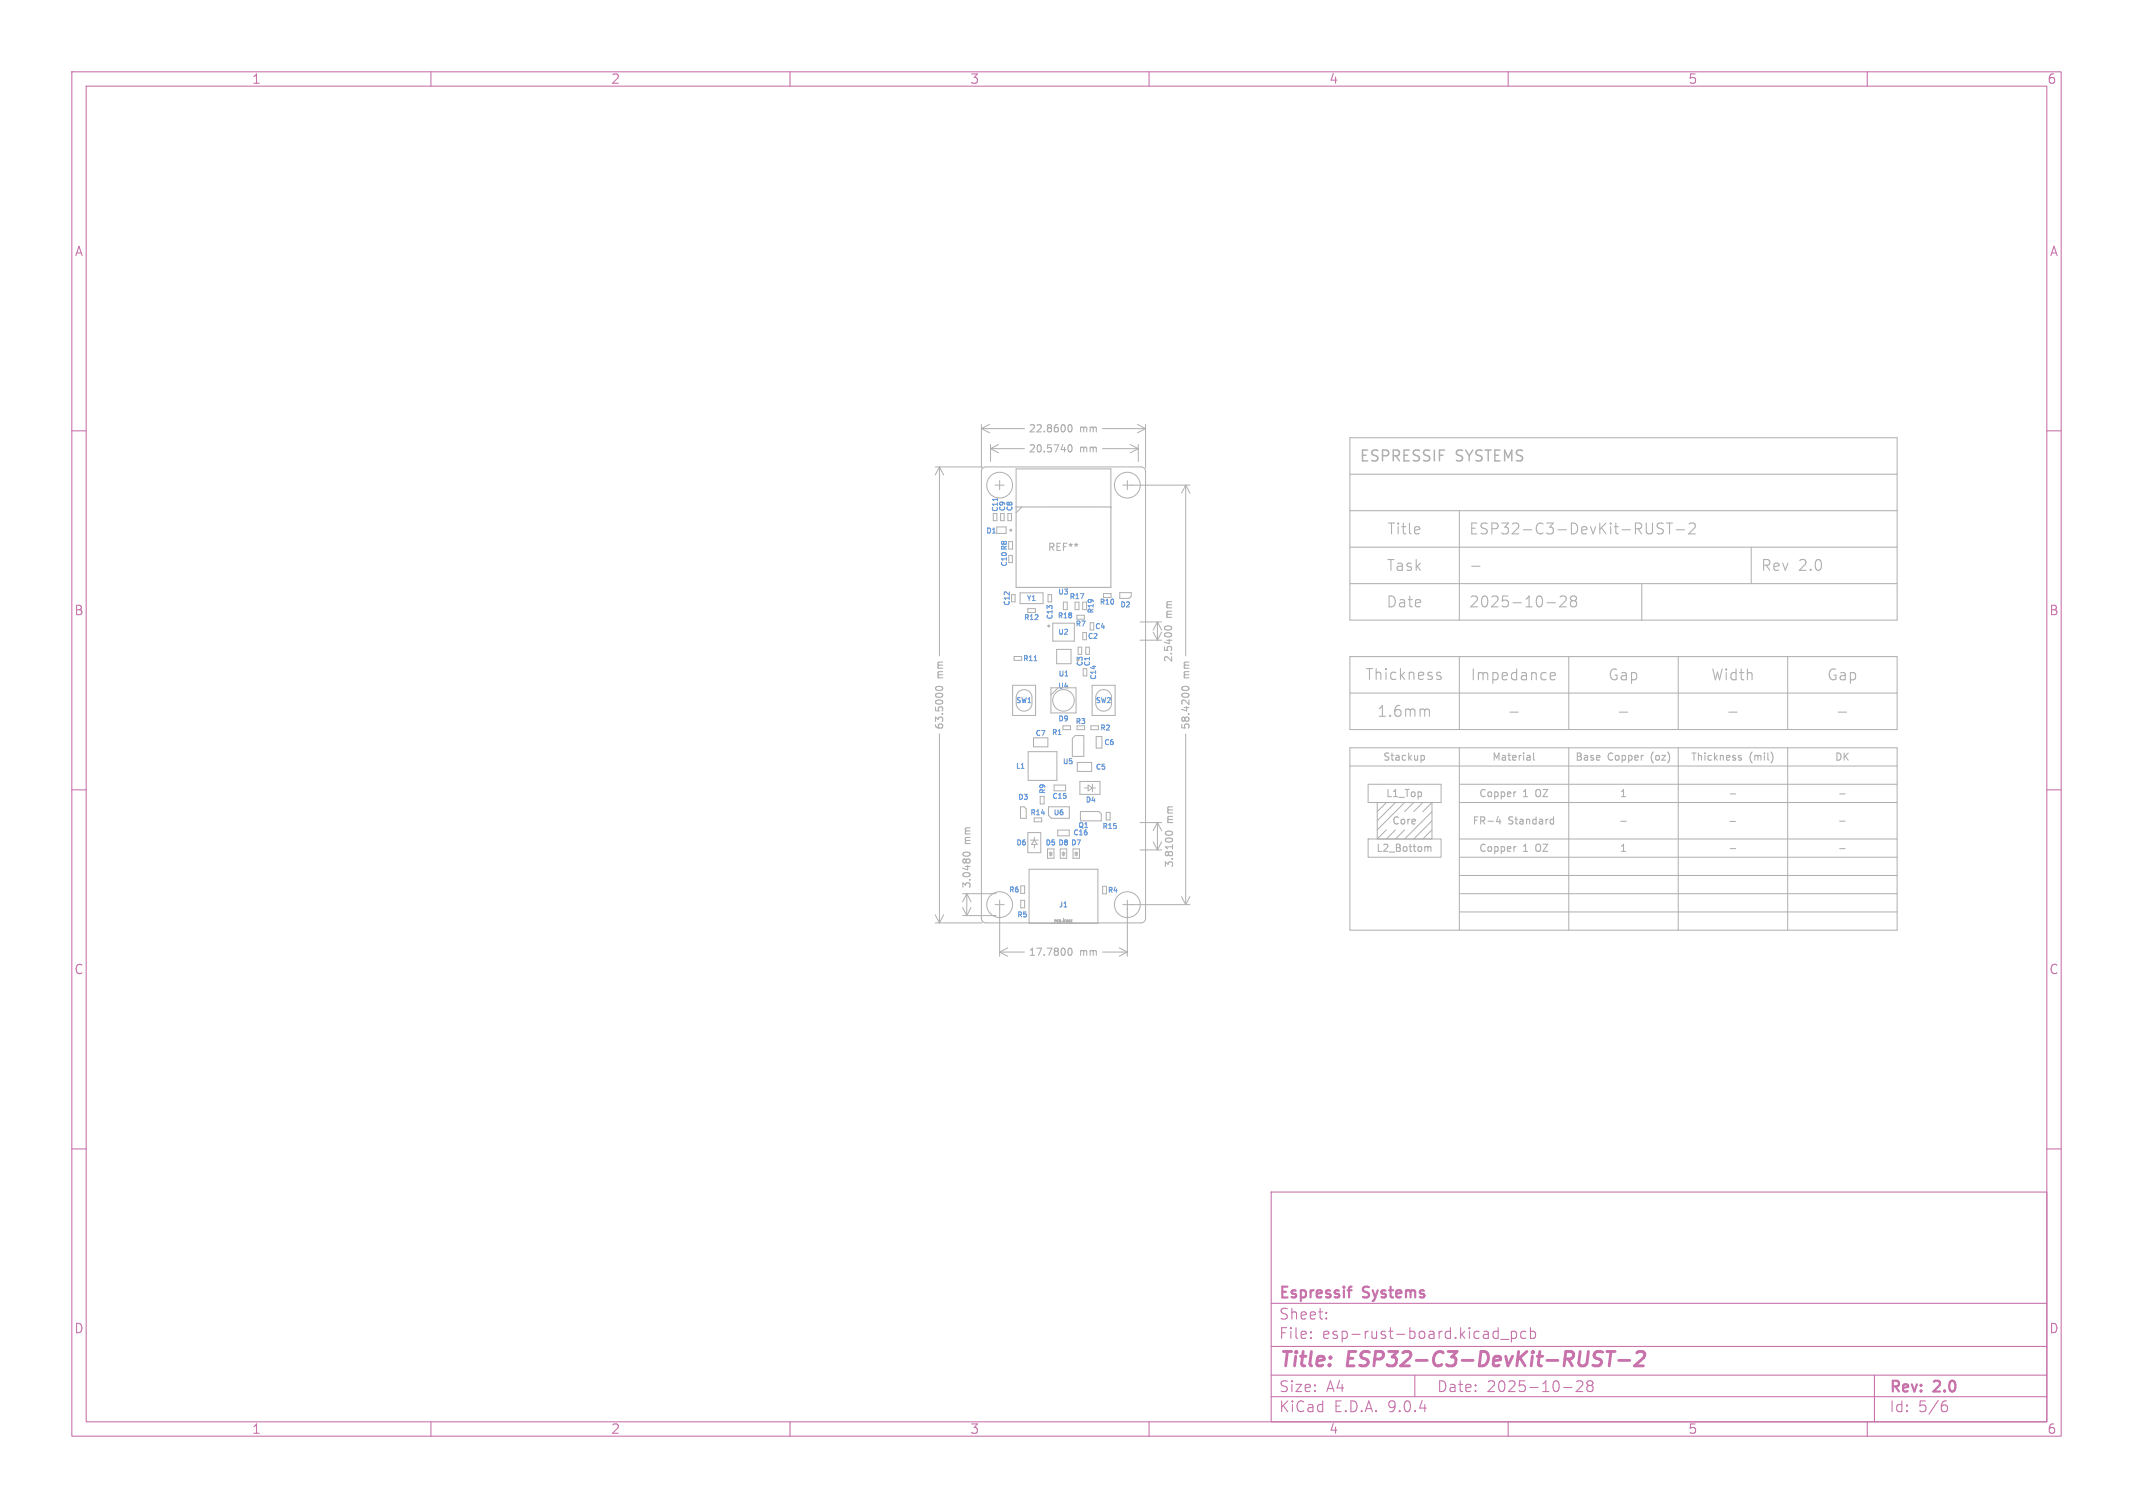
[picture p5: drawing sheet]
<svg xmlns="http://www.w3.org/2000/svg" width="297mm" height="210mm" viewBox="0 0 297 210" stroke-linecap="round" stroke-linejoin="round" font-family="sans-serif">
<defs><g id="words">
<g font-size="2.8" fill="#c872ab">
<text x="178" y="190.9">Title:</text>
<text x="187.7" y="190.9">ESP32-C3-DevKit-RUST-2</text>
</g>
<g font-size="2.1" fill="#afafaf">
<text x="189.2" y="64.6">ESPRESSIF</text>
<text x="202.7" y="64.6">SYSTEMS</text>
<text x="193.1" y="74.6">Title</text>
<text x="204.5" y="74.6">ESP32-C3-DevKit-RUST-2</text>
<text x="193" y="79.7">Task</text>
<text x="245.1" y="79.7">Rev</text>
<text x="250.4" y="79.7">2.0</text>
<text x="193" y="84.8">Date</text>
<text x="204.5" y="84.8">2025-10-28</text>
<text x="190" y="94.9">Thickness</text>
<text x="204.7" y="95">Impedance</text>
<text x="223.9" y="95">Gap</text>
<text x="238.2" y="95">Width</text>
<text x="254.3" y="95">Gap</text>
<text x="191.7" y="100">1.6mm</text>
</g>
<g font-size="2.1" fill="#c872ab">
<text x="178" y="184">Sheet:</text>
<text x="178" y="181.2">Espressif</text>
<text x="189.9" y="181.2">Systems</text>
<text x="178" y="186.7">File:</text>
<text x="184.1" y="186.7">esp-rust-board.kicad_pcb</text>
<text x="178" y="196.9">KiCad</text>
<text x="178" y="194.1">Size:</text>
<text x="184.7" y="194.1">A4</text>
<text x="185.7" y="196.9">E.D.A.</text>
<text x="193.3" y="196.9">9.0.4</text>
<text x="200" y="194.1">Date:</text>
<text x="207" y="194.1">2025-10-28</text>
<text x="263" y="194.3">Rev:</text>
<text x="263" y="196.9">Id:</text>
<text x="267.1" y="196.9">5/6</text>
<text x="269.4" y="194.3">2.0</text>
</g>
<g font-size="1.8" fill="#c872ab">
<text x="35" y="11.9">1</text>
<text x="85" y="11.9">2</text>
<text x="135" y="11.9">3</text>
<text x="185" y="11.9">4</text>
<text x="235" y="11.9">5</text>
<text x="285" y="11.9">6</text>
<text x="10.3" y="35.9">A</text>
<text x="285.4" y="35.9">A</text>
<text x="10.3" y="85.9">B</text>
<text x="285.3" y="85.9">B</text>
<text x="10.3" y="135.9">C</text>
<text x="285.3" y="135.9">C</text>
<text x="10.3" y="185.9">D</text>
<text x="285.3" y="185.9">D</text>
<text x="35" y="199.9">1</text>
<text x="85" y="199.9">2</text>
<text x="135" y="199.9">3</text>
<text x="185" y="199.9">4</text>
<text x="235" y="199.9">5</text>
<text x="285" y="199.9">6</text>
</g>
<g font-size="1.4" fill="#afafaf">
<text x="143.1" y="63.2">20.5740</text>
<text x="143.1" y="60.4">22.8600</text>
<text x="150.3" y="63.2">mm</text>
<text x="150.3" y="60.4">mm</text>
<text x="145.8" y="76.9">REF**</text>
<text x="163.4" y="86.1" transform="rotate(-90 163.4 86.1)">mm</text>
<text x="131.5" y="94.5" transform="rotate(-90 131.5 94.5)">mm</text>
<text x="163.4" y="92.3" transform="rotate(-90 163.4 92.3)">2.5400</text>
<text x="165.8" y="94.5" transform="rotate(-90 165.8 94.5)">mm</text>
<text x="131.5" y="101.7" transform="rotate(-90 131.5 101.7)">63.5000</text>
<text x="165.8" y="101.7" transform="rotate(-90 165.8 101.7)">58.4200</text>
<text x="192.5" y="106.1">Stackup</text>
<text x="207.7" y="106.1">Material</text>
<text x="219.3" y="106.1">Base</text>
<text x="223.9" y="106.1">Copper</text>
<text x="230.1" y="106.1">(oz)</text>
<text x="235.4" y="106.1">Thickness</text>
<text x="243.6" y="106.1">(mil)</text>
<text x="255.4" y="106.1">DK</text>
<text x="192.9" y="111.2">L1_Top</text>
<text x="205.9" y="111.2">Copper</text>
<text x="212.1" y="111.2">1</text>
<text x="214" y="111.2">OZ</text>
<text x="225.5" y="111.2">1</text>
<text x="135.3" y="117.6" transform="rotate(-90 135.3 117.6)">mm</text>
<text x="163.5" y="114.7" transform="rotate(-90 163.5 114.7)">mm</text>
<text x="191.6" y="118.8">L2_Bottom</text>
<text x="193.8" y="115">Core</text>
<text x="205" y="115">FR-4</text>
<text x="205.9" y="118.8">Copper</text>
<text x="210" y="115">Standard</text>
<text x="212.1" y="118.8">1</text>
<text x="214" y="118.8">OZ</text>
<text x="225.5" y="118.8">1</text>
<text x="135.3" y="123.8" transform="rotate(-90 135.3 123.8)">3.0480</text>
<text x="163.5" y="120.9" transform="rotate(-90 163.5 120.9)">3.8100</text>
<text x="143.1" y="133.3">17.7800</text>
<text x="150.3" y="133.3">mm</text>
</g>
<g font-size="1" fill="#afafaf">
<text x="139.1" y="71.3" transform="rotate(-90 139.1 71.3)">C11</text>
<text x="140.1" y="71.2" transform="rotate(-90 140.1 71.2)">C9</text>
<text x="141.1" y="71.2" transform="rotate(-90 141.1 71.2)">C8</text>
<text x="140.3" y="78.9" transform="rotate(-90 140.3 78.9)">C10 R8</text>
<text x="148.9" y="83.6">R17</text>
<text x="140.7" y="84.4" transform="rotate(-90 140.7 84.4)">C12</text>
<text x="151.4" y="89.1">C2</text>
<text x="152.4" y="87.7">C4</text>
<text x="142.4" y="92.2">R11</text>
<text x="150.9" y="92.8" transform="rotate(-90 150.9 92.8)">C3</text>
<text x="151.9" y="92.8" transform="rotate(-90 151.9 92.8)">C1</text>
<text x="141.4" y="98">SW1</text>
<text x="149.7" y="101">R3</text>
<text x="152.5" y="98">SW2</text>
<text x="153.2" y="101.8">R2</text>
<text x="143.4" y="113.7">R14</text>
<text x="154.2" y="124.5">R4</text>
</g>
<g font-size="1" fill="#5994dc">
<text x="137.3" y="74.4">D1</text>
<text x="142.9" y="83.8">Y1</text>
<text x="147.3" y="82.9">U3</text>
<text x="142.5" y="86.5">R12</text>
<text x="146.7" y="86.3" transform="rotate(-90 146.7 86.3)">C13</text>
<text x="147.2" y="86.2">R18</text>
<text x="147.3" y="88.5">U2</text>
<text x="149.7" y="87.4">R7</text>
<text x="152.4" y="85.5" transform="rotate(-90 152.4 85.5)">R19</text>
<text x="153.1" y="84.3">R10</text>
<text x="156" y="84.7">D2</text>
<text x="147.4" y="94.3">U1</text>
<text x="152.7" y="94.7" transform="rotate(-90 152.7 94.7)">C14</text>
<text x="147.3" y="96">U4</text>
<text x="147.3" y="100.6">D9</text>
<text x="141.4" y="107.2">L1</text>
<text x="144.1" y="102.6">C7</text>
<text x="146.4" y="102.5">R1</text>
<text x="147.9" y="106.5">U5</text>
<text x="152.5" y="107.3">C5</text>
<text x="153.7" y="103.9">C6</text>
<text x="141.7" y="111.5">D3</text>
<text x="145.7" y="110.6" transform="rotate(-90 145.7 110.6)">R9</text>
<text x="146.5" y="111.4">C15</text>
<text x="146.7" y="113.7">U6</text>
<text x="151.1" y="111.9">D4</text>
<text x="141.5" y="117.8">D6</text>
<text x="145.5" y="117.8">D5 D8 D7</text>
<text x="149.4" y="116.5">C16</text>
<text x="150.1" y="115.4">Q1</text>
<text x="153.5" y="115.6">R15</text>
<text x="140.5" y="124.4">R6</text>
<text x="141.6" y="127.9">R5</text>
<text x="147.4" y="126.5">J1</text>
</g>
<text font-size=".4" fill="#afafaf" x="146.7" y="128.6">PCB-EDGE</text>
</g></defs>
<g fill="none" stroke="#c872ab" stroke-width=".15">
<path d="M10 10h277v190h-277zM12 12h273v186h-273zM60 10v2M110 10v2M160 10v2M210 10v2M260 10v2M10 60h2M285 60h2M10 110h2M285 110h2M10 160h2"/>
<path d="M177 166h108v32h-108zM285 160h2M60 198v2M110 198v2M160 198v2M177 194.5h108M177 191.5h108M177 187.5h108M177 181.5h108M182.5 186.3h.1l-.1 .1M182.5 186.3v.1M182.5 185.5v.1"/>
<path d="M182.5 185.5h.1l-.1 .1M184.7 183.6v.1M184.7 183.6h-.1l.1 .1M184.7 182.8v.1M184.7 182.8h-.1l.1 .1M197 191.5v3M208.2 185.4l.4 .1M208.6 184.9v1.5M208.6 186.3l-.4 .1M209 186.5h1.1M210 198v2M210.5 185.5l.4-.1 .3 .3v.4l-.2 .2-.1 .1-.4-.1"/>
<path d="M210.5 185.4v1.5M212.5 185.5l-.5-.1-.3 .3v.4l.2 .2 .1 .1 .5-.1M213.1 185.5l.4-.1 .3 .3v.4l-.1 .2-.2 .1-.4-.1M213.1 184.9v1.5M217.7 193.2h1.2M219.5 192.4l.2-.1 .5 .1a.41 .41 0 0 1 .1 .5l-.8 .9h.9M221.2 192.9h-.1a.31 .31 0 0 1-.1-.4 .31 .31 0 0 1 .2-.2l.5 .1a.31 .31 0 0 1 .1 .3 .31 .31 0 0 1-.3 .2M221.2 192.9l-.2 .3v.5l.2 .1h.3l.3-.3-.1-.4-.2-.2M221.2 192.9h.3M260 198v2M261 191.5v6.5M270.6 195.7h.4l.2 .3-.1 .5-.2 .1h-.3"/>
<path d="M271 195.1l-.4 .1"/>
</g>
<path d="M222.3 189.2l.4 .1a.49 .49 0 0 1 .3 .5 .49 .49 0 0 1-.5 .4M222.4 188.2l.8 .1M223.7 188.2h1.2M224.3 188.2l-.2 2M225.4 189.4h1.5M227.9 188.4l.3-.2h.5a.45 .45 0 0 1 .3 .6l-.1 .3-1.3 1.1h1.2" fill="none" stroke="#c872ab" stroke-width=".4"/>
<path d="M187.6 179.7h.6M188.1 179.2h.1" fill="none" stroke="#c872ab" stroke-width=".3"/>
<path d="M138.9 69.3v.4M144 92h.4" fill="none" stroke="#5994dc" stroke-width=".14"/>
<g fill="none" stroke="#afafaf" stroke-width=".14">
<path d="M136.7 59.1v6.1M136.7 59.7h5.9M136.7 59.7l1.1 .6M137.8 59.1l-1.1 .6M153.5 59.7h6M158.4 59.1l1.1 .6M159.5 59.1v6.1M159.5 59.7l-1.1 .6M130.2 65h6.6M130.8 65v26.3M130.8 65l.6 1.2M130.8 65l-.6 1.2"/>
<path d="M136.8 65.2l.5-.2h21.6a.63 .63 0 0 1 .6 .7v62.2a.63 .63 0 0 1-.6 .6h-21.6a.63 .63 0 0 1-.6-.6v-62.2zM137.9 61.9v2.4M137.9 62.5h4.7M137.9 62.5l1.1 .6M138.3 71.5v1h.5v-1M138.6 67.6h1.2M138.8 73.4h1.3v.9h-1.3zM139 61.9l-1.1 .6M139.2 66.9v1.3M139.3 71.5v1h.5v-1M140.3 71.5v1h.5v-1M140.4 75.4h.6v1.1h-.6"/>
<path d="M140.5 77.4h.5v1h-.5M141.5 70.7v-5.4h13.2v5.4M142.3 70.6l-.8 .8M153.5 62.5h5M156.3 67.6h9.4M157 66.9v1.3M157.4 61.9l1.1 .6M158.5 61.9v2.4M158.5 62.5l-1.1 .6M165.1 67.6v23.7M165.1 67.6l.6 1.1M165.1 67.6l-.6 1.1"/>
<path d="M188 66h76.2M188 61h76.2v25.4h-76.2zM188 76.2h76.2M188 71.1h76.2M203.2 71.1v15.3M243.8 76.2v5.1M140.8 82.8h.5v1h-.5M141 95.4h3.2v4.2h-3.2zM141.5 97.1a1.1 1.1 0 0 1 1.1-1.1 1.1 1.1 0 0 1 1.1 1.1M141.5 97.9a1.1 1.1 0 0 0 1.1 1.1 1.1 1.1 0 0 0 1.1-1.1M142 82.6h3.2v1.5h-3.2zM142.3 91.4h-1.1v.6h1.1"/>
<path d="M143.1 84.8h1.1v.5h-1.1zM145.9 82.8h.5v1h-.5zM146.3 95.8h3.5v3.5h-3.5zM146.6 86.8h3v2.5h-3zM147.1 90.4h2v2h-2zM147.3 95.8l-1 1M148.1 83.9h.5v1h-.5zM149.7 83.9v1h.5v-1M149.9 85.7h1.1v.5h-1.1zM150.1 90.1h.5v1h-.5zM150.8 83.9h.5v1h-.5zM150.8 93.1v1h.5v-1"/>
<path d="M151.2 90.1h.5v1h-.5zM151.3 88.1h-.5v1h.5M152.1 95.4h3.2v4.2h-3.2zM152.3 86.7h-.5v1h.5M152.6 97.1a1.1 1.1 0 0 1 1.1-1.1 1.1 1.1 0 0 1 1.1 1.1M152.6 97.9a1.1 1.1 0 0 0 1.1 1.1 1.1 1.1 0 0 0 1.1-1.1M153.7 82.7h1v.5h-1zM155.9 82.5h1.6v.5l-.3 .3h-1.3zM158.7 86.6h3M158.7 89.2h3M160.6 88l.6 1.2M161.2 86.6v2.6"/>
<path d="M161.2 86.6l.5 1.1M161.2 86.6l-.6 1.1M161.7 88l-.5 1.2M188 91.4h76.2v10.2h-76.2zM188 96.5h76.2M188 81.3h76.2M203.2 91.4v10.2M218.4 91.4v10.2M228.6 81.3v5.1M233.7 91.4v10.2M248.9 91.4v10.2M130.8 102.2v26.3"/>
<path d="M142.1 112.4h.5l.3 .3v1.3h-.8zM143.1 115.9h1.8v2.8h-1.8zM143.2 104.7h4v4h-4zM143.5 117h1.1M143.9 102.8h2v1.2h-2zM144 113.9v.5h1.1v-.5M144 117l.4 .6h-.8zM144 116.6v.4M144 117.6v.5M144.8 110.9h.6v1.1h-.6zM145.9 118.2h.9v1.3h-.9zM146 112.4h2.9v1.6h-2.5l-.4-.4z"/>
<path d="M146.1 118.8h.4l-.2 .3zM146.1 119.1h.4M146.3 118.6v.2M146.3 119.1v.1M146.8 109.3h1.6v.8h-1.6zM147.3 115.6h1.6v.8h-1.6zM147.6 118.2h.9v1.3h-.9zM147.9 118.8h.4l-.2 .3zM147.9 119.1h.4M148 101.1h1.1v.5h-1.1zM148.1 118.6v.2M148.1 119.1v.1"/>
<path d="M149.3 102.8l.4-.4h1.2v2.9h-1.6zM149.4 118.2h.9v1.3h-.9zM149.7 118.8h.4l-.2 .3zM149.7 119.1h.4M149.9 118.6v.2M149.9 119.1v.1M150 101.1v.5h1v-.5M150 106.2h2v1.2h-2zM150.4 108.8h2.8v1.8h-2.8zM150.4 113h2.6l.3 .3v1h-2.9zM151 109.7h.5M151.5 109.3l.6 .4-.6 .4z"/>
<path d="M152.1 109.7h.4M152.1 109.2v1.1M152.6 102.6h.8v1.6h-.8zM153 101.1h-1.1v.5h1.1M154 113.1h.6v1.1h-.6zM158.7 114.6h3M158.7 118.4h3M160.6 117.2l.6 1.2M161.2 114.6v3.8M161.2 114.6l.5 1.1M161.2 114.6l-.6 1.1M161.7 117.2l-.5 1.2"/>
<path d="M165.1 102.2v23.8M188 104.1h76.2v25.4h-76.2zM188 106.7h76.2M190.5 116.8h10.2v2.6h-10.2zM190.5 109.2h10.2v2.6h-10.2zM191.8 111.8h7.6v5h-7.6zM193 115.6l-1.2 1.2M193 111.8l-1.2 1.2M194.3 115.6l-1.3 1.2M194.3 111.8l-2.5 2.5M195.6 111.8l-3.8 3.8M195.6 115.6l-1.3 1.2"/>
<path d="M196.8 111.8l-1.2 1.2M198.1 111.8l-1.3 1.2M199.4 114.3l-2.6 2.5M199.4 111.8l-1.3 1.2M199.4 113l-3.8 3.8M199.4 115.6l-1.3 1.2M203.2 109.2h61M203.2 104.1v25.4M203.2 116.8h61M203.2 111.8h61M203.2 119.4h61M218.4 104.1v25.4"/>
<path d="M233.7 104.1v25.4M248.9 104.1v25.4M130.2 128.5h6.6M130.2 127.4l.6 1.1M131.4 127.4l-.6 1.1M134 124.5h4.7M134 127.5h4.7M134 126.4l.6 1.1M134.6 124.5v3M134.6 124.5l.6 1.1M134.6 124.5l-.6 1.1M135.2 126.4l-.6 1.1"/>
<path d="M138.6 126h1.2M139.2 125.3v7.9M139.2 132.6h3.4M139.2 132.6l1.1 .6M140.3 132l-1.1 .6M142.1 123.4h.6v1h-.6zM142.1 125.4h.6v1h-.6zM143.3 121.1h9.6v7.5h-9.6zM148.1 127.9v.6M149.2 128.3h.1M149.3 128.1h-.1v.3h.1M153.5 132.6h3.5"/>
<path d="M154.1 123.4h-.6v1.1h.6M155.8 132l1.2 .6M156.3 126h9.4M157 125.3v7.9M157 132.6l-1.2 .6M164.5 124.9l.6 1.1M165.7 124.9l-.6 1.1M203.2 127h61M203.2 121.9h61M203.2 124.5h61"/>
<circle cx="139.2" cy="67.6" r="1.8"/>
<circle cx="157" cy="67.6" r="1.8"/>
<circle cx="148.1" cy="97.5" r="1.5"/>
<circle cx="139.2" cy="126" r="1.8"/>
<circle cx="157" cy="126" r="1.8"/>
</g>
<g fill="none" stroke="#afafaf" stroke-width=".15">
<path d="M148.8 59.2l.1-.1a.53 .53 0 0 1 .4 .5 .53 .53 0 0 1-.4 .5l-.1-.1-.1-.2zM141.5 70.6h13.2v11.2h-13.2zM148.8 62l.1-.1a.53 .53 0 0 1 .4 .5 .53 .53 0 0 1-.4 .5l-.1-.1-.1-.2zM204.9 78.9h1.2M231.6 72.9l-.2-.1-.5 .1a.36 .36 0 0 0-.2 .4 .36 .36 0 0 0 .3 .3 .55 .55 0 0 1 .6 .3l-.1 .3-.2 .2-.6-.1M232 72.8h.9M232.5 72.8v1.6M233.4 73.8h1.2M235.2 73l.2-.2 .5 .1a.41 .41 0 0 1 .1 .6l-.9 .9h1M130.3 95.7a.59 .59 0 0 1 1 .2 .57 .57 0 0 1-1-.1zM162.3 87.7l-.2-.2a.53 .53 0 0 1 .5-.3 .53 .53 0 0 1 .5 .3l-.1 .2M164.6 95.7a.59 .59 0 0 1 1 .2 .57 .57 0 0 1-1-.1z"/>
<path d="M198.6 98.7h.2l.2 .3v.8M200.1 94l.5 .2 .1 .2-.2 .2h-.5M200.1 93.7l.2-.1 .3 .1M210.2 99.2h1.2M215.4 83.9h1.2M215.9 94.2l.7-.2-.1-.3h-.4l-.2 .2v.7l.2 .1 .4-.1M217.2 83.1l.2-.1 .5 .1a.41 .41 0 0 1 .1 .5l-.8 .9h.9M218.9 83.6h-.1a.31 .31 0 0 1-.1-.4 .31 .31 0 0 1 .2-.2l.5 .1a.31 .31 0 0 1 .1 .3 .31 .31 0 0 1-.3 .2M218.9 83.6l-.2 .3v.3l.2 .3h.3l.3-.3v-.3l-.3-.3M218.9 83.6h.3M225.5 99.2h1.1M240.7 99.2h1.2"/>
<path d="M256 99.2h1.1M134.3 119.2l-.2-.2a.53 .53 0 0 1 .5-.3 .53 .53 0 0 1 .5 .3l-.2 .2M162.5 116.3l-.2-.2a.53 .53 0 0 1 .5-.4 .53 .53 0 0 1 .5 .4l-.2 .2M198 105.2h.2l.1 .2v.4l-.3 .1M198.7 117.9l.1 .1M198.8 118l.2-.1h.2v.7M198.8 118v.6M208.6 113.7l-.2 .7h.6M208.8 114.1v.7M211.1 117.9h-.2M211.1 110.3h-.2M213 105.2l.1 .7"/>
<path d="M213.1 105.8l-.1 .1M213.1 105.4l-.1 .1M213.5 104.9v.8l.2 .2M216 114.1h.3M216.3 113.8v1M216.3 114.7l-.3 .1M225.7 114.4h.7M240.9 114.4h.7M240.9 118.2h.8M240.9 110.6h.8M242.1 105.4l.4 .3-.2 .2-.2-.1M242.4 105.2h-.2l-.1 .1"/>
<path d="M246.6 104.8a1.18 1.18 0 0 1 0 1.4M256.1 114.4h.8M256.2 118.2h.7M256.2 110.6h.7M148.8 132.1l.1-.1a.53 .53 0 0 1 .4 .5 .53 .53 0 0 1-.4 .5 .66 .66 0 0 1-.1-.9z"/>
</g>
<g fill="none" stroke="#afafaf" stroke-width=".2">
<circle cx="140.7" cy="73.8" r=".1"/>
<circle cx="146" cy="87.2" r=".1"/>
</g>
<use href="#words"/>
</svg>
